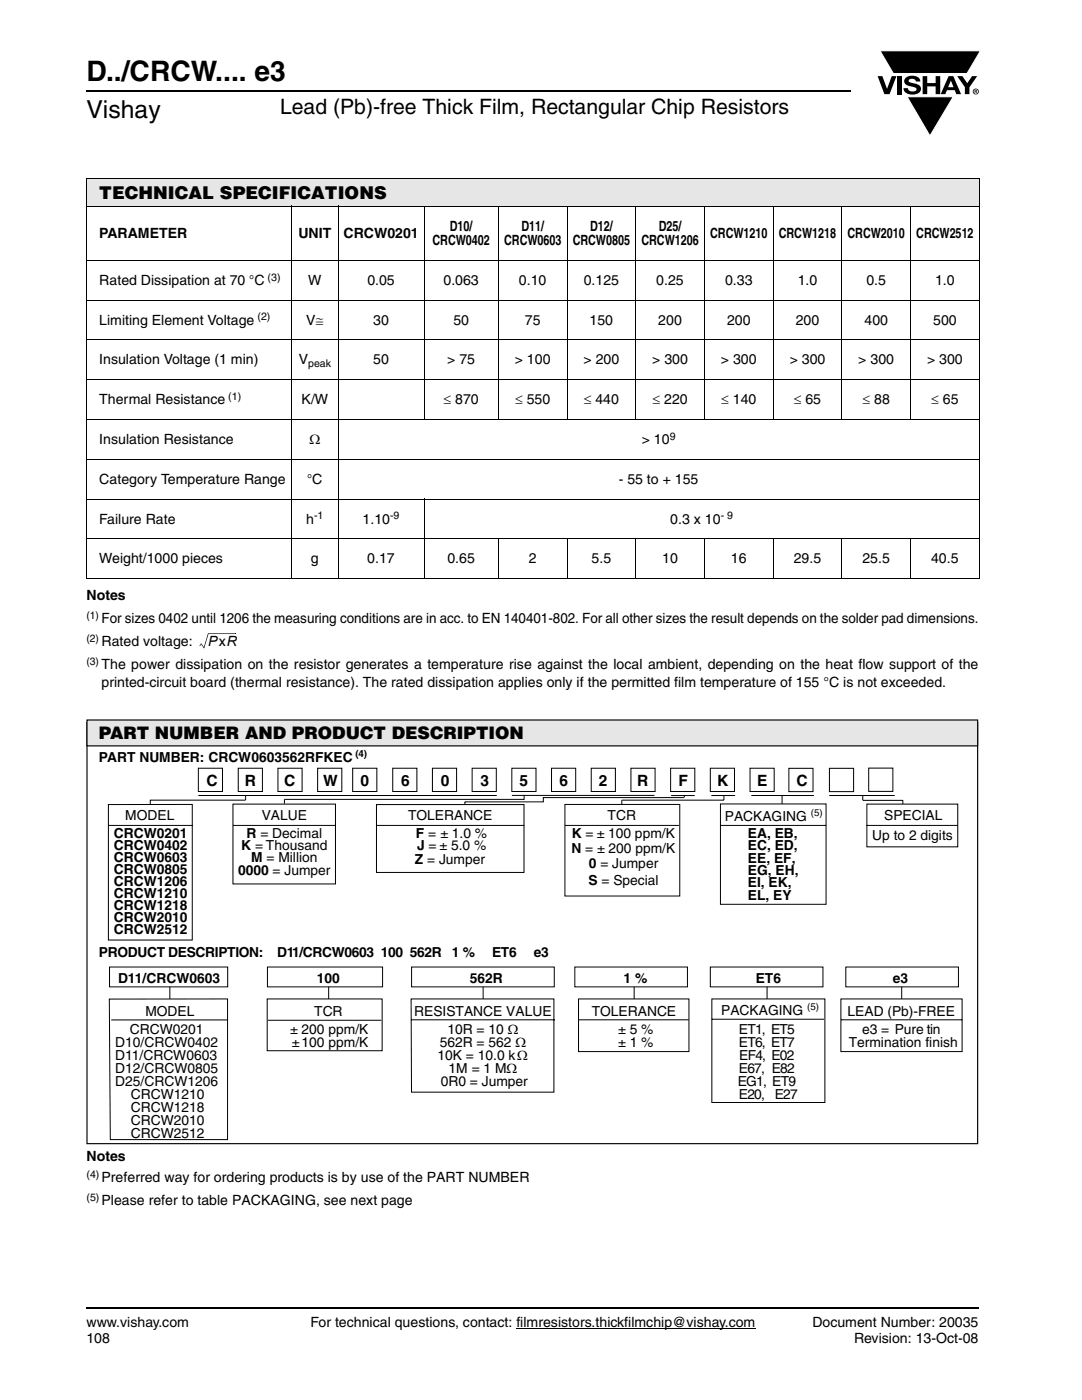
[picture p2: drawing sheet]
<svg xmlns="http://www.w3.org/2000/svg" width="216mm" height="279mm" viewBox="0 0 216 279" stroke-linecap="round" stroke-linejoin="round" font-family="sans-serif">
<defs><g id="words">
<text font-size="5.6" x="17.3" y="16.1">D../CRCW.... e3</text>
<text font-size="4.9" x="17.3" y="23.6">Vishay</text>
<text font-size="4.2" x="55.9" y="22.8">Lead (Pb)-free Thick Film, Rectangular Chip Resistors</text>
<text font-size="3.5" x="19.8" y="39.7">TECHNICAL SPECIFICATIONS</text>
<text font-size="3.4" x="19.7" y="147.5">PART NUMBER AND PRODUCT DESCRIPTION</text>
<g font-size="3.1">
<text x="41.2" y="156.9">C</text>
<text x="48.9" y="156.9">R</text>
<text x="56.7" y="156.9">C</text>
<text x="64.5" y="156.9">W</text>
<text x="71.9" y="156.9">0</text>
<text x="80" y="156.9">6</text>
<text x="88" y="156.9">0</text>
<text x="95.9" y="156.9">3</text>
<text x="103.6" y="156.9">5</text>
<text x="111.6" y="156.9">6</text>
<text x="119.5" y="156.9">2</text>
<text x="127.1" y="156.9">R</text>
<text x="135.4" y="156.9">F</text>
<text x="143.1" y="156.9">K</text>
<text x="151.1" y="156.9">E</text>
<text x="158.9" y="156.9">C</text>
</g>
<g font-size="2.8">
<text x="19.8" y="47.5">PARAMETER</text>
<text x="59.5" y="47.5">UNIT</text>
<text x="68.5" y="47.5">CRCW0201</text>
<text x="89.8" y="46.1">D10/</text>
<text x="104" y="46.1">D11/</text>
<text x="117.8" y="46.1">D12/</text>
<text x="131.4" y="46.1">D25/</text>
<text x="141.7" y="47.5">CRCW1210</text>
<text x="155.4" y="47.5">CRCW1218</text>
<text x="169.1" y="47.5">CRCW2010</text>
<text x="182.8" y="47.5">CRCW2512</text>
<text x="86.3" y="48.9">CRCW0402</text>
<text x="100.6" y="48.9">CRCW0603</text>
<text x="114.3" y="48.9">CRCW0805</text>
<text x="128" y="48.9">CRCW1206</text>
<text x="19.8" y="56.8">Rated Dissipation at 70 °C</text>
<text x="61.5" y="56.8">W</text>
<text x="73.3" y="56.8">0.05</text>
<text x="88.5" y="56.8">0.063</text>
<text x="103.5" y="56.8">0.10</text>
<text x="116.5" y="56.8">0.125</text>
<text x="131" y="56.8">0.25</text>
<text x="144.7" y="56.8">0.33</text>
<text x="159.2" y="56.8">1.0</text>
<text x="172.9" y="56.8">0.5</text>
<text x="186.6" y="56.8">1.0</text>
<text x="19.8" y="64.8">Limiting Element Voltage</text>
<text x="61.1" y="64.8">V≅</text>
<text x="74.5" y="64.8">30</text>
<text x="90.5" y="64.8">50</text>
<text x="104.7" y="64.8">75</text>
<text x="117.6" y="64.8">150</text>
<text x="131.4" y="64.8">200</text>
<text x="145.1" y="64.8">200</text>
<text x="158.8" y="64.8">200</text>
<text x="172.5" y="64.8">400</text>
<text x="186.2" y="64.8">500</text>
<text x="19.8" y="72.7">Insulation Voltage (1 min)</text>
<text x="59.6" y="72.7">V</text>
<text x="74.5" y="72.7">50</text>
<text x="89.2" y="72.7">&gt; 75</text>
<text x="102.7" y="72.7">&gt; 100</text>
<text x="116.4" y="72.7">&gt; 200</text>
<text x="130.1" y="72.7">&gt; 300</text>
<text x="143.9" y="72.7">&gt; 300</text>
<text x="157.6" y="72.7">&gt; 300</text>
<text x="171.3" y="72.7">&gt; 300</text>
<text x="185" y="72.7">&gt; 300</text>
<text x="19.8" y="80.6">Thermal Resistance</text>
<text x="60.2" y="80.6">K/W</text>
<text x="88.5" y="80.6">≤ 870</text>
<text x="102.8" y="80.6">≤ 550</text>
<text x="116.5" y="80.6">≤ 440</text>
<text x="130.2" y="80.6">≤ 220</text>
<text x="143.9" y="80.6">≤ 140</text>
<text x="158.4" y="80.6">≤ 65</text>
<text x="172.1" y="80.6">≤ 88</text>
<text x="185.8" y="80.6">≤ 65</text>
<text x="19.8" y="88.6">Insulation Resistance</text>
<text x="61.7" y="88.6">Ω</text>
<text x="128.1" y="88.6">&gt; 10</text>
<text x="19.8" y="96.5">Category Temperature Range</text>
<text x="61.3" y="96.5">°C</text>
<text x="123.5" y="96.5">- 55 to + 155</text>
<text x="19.8" y="104.5">Failure Rate</text>
<text x="61.1" y="104.5">h</text>
<text x="72.3" y="104.5">1.10</text>
<text x="133.8" y="104.5">0.3 x 10</text>
<text x="19.8" y="112.4">Weight/1000 pieces</text>
<text x="62" y="112.4">g</text>
<text x="73.3" y="112.4">0.17</text>
<text x="89.3" y="112.4">0.65</text>
<text x="105.5" y="112.4">2</text>
<text x="118" y="112.4">5.5</text>
<text x="132.1" y="112.4">10</text>
<text x="145.9" y="112.4">16</text>
<text x="158.4" y="112.4">29.5</text>
<text x="172.1" y="112.4">25.5</text>
<text x="185.8" y="112.4">40.5</text>
<text x="17.3" y="119.8">Notes</text>
<text x="20.3" y="124.4">For sizes 0402 until 1206 the measuring conditions are in acc. to EN 140401-802. For all other sizes the result depends on the solder pad dimensions.</text>
<text x="20.3" y="129">Rated voltage:</text>
<text x="41.6" y="129">PxR</text>
<text x="20.3" y="133.6">The power dissipation on the resistor generates a temperature rise against the local ambient, depending on the heat flow support of the</text>
<text x="20.3" y="137.1">printed-circuit board (thermal resistance). The rated dissipation applies only if the permitted film temperature of 155 °C is not exceeded.</text>
<text x="19.7" y="152.1">PART NUMBER: CRCW0603562RFKEC</text>
<text x="22.7" y="167.2">CRCW0201</text>
<text x="25" y="163.7">MODEL</text>
<text x="49.2" y="167.2">R = Decimal</text>
<text x="52.2" y="163.7">VALUE</text>
<text x="81.4" y="163.7">TOLERANCE</text>
<text x="83" y="167.2">F = ± 1.0 %</text>
<text x="114.1" y="167.2">K = ± 100 ppm/K</text>
<text x="121.3" y="163.7">TCR</text>
<text x="144.6" y="163.8">PACKAGING</text>
<text x="149.2" y="167.2">EA, EB,</text>
<text x="174" y="167.6">Up to 2 digits</text>
<text x="176.4" y="163.7">SPECIAL</text>
<text x="22.7" y="169.6">CRCW0402</text>
<text x="22.7" y="172">CRCW0603</text>
<text x="48.1" y="169.6">K = Thousand</text>
<text x="50.1" y="172">M = Million</text>
<text x="82.8" y="172.4">Z = Jumper</text>
<text x="83.2" y="169.6">J = ± 5.0 %</text>
<text x="114" y="170.3">N = ± 200 ppm/K</text>
<text x="117.5" y="173.3">0 = Jumper</text>
<text x="149.2" y="169.7">EC, ED,</text>
<text x="149.2" y="172.1">EE, EF,</text>
<text x="22.7" y="174.4">CRCW0805</text>
<text x="22.7" y="176.8">CRCW1206</text>
<text x="22.7" y="179.3">CRCW1210</text>
<text x="47.5" y="174.6">0000 = Jumper</text>
<text x="117.4" y="176.6">S = Special</text>
<text x="149.2" y="174.6">EG, EH,</text>
<text x="149.2" y="177.1">EI, EK,</text>
<text x="149.2" y="179.5">EL, EY</text>
<text x="22.7" y="181.7">CRCW1218</text>
<text x="22.7" y="184.1">CRCW2010</text>
<text x="19.7" y="190.9">PRODUCT DESCRIPTION:</text>
<text x="22.7" y="186.5">CRCW2512</text>
<text x="55.3" y="190.9">D11/CRCW0603 100 562R</text>
<text x="90.2" y="190.9">1 %</text>
<text x="98.2" y="190.9">ET6</text>
<text x="106.5" y="190.9">e3</text>
<text x="23.5" y="196.1">D11/CRCW0603</text>
<text x="63.2" y="196.2">100</text>
<text x="93.7" y="196.2">562R</text>
<text x="124.4" y="196.2">1 %</text>
<text x="150.8" y="196.2">ET6</text>
<text x="178.2" y="196.2">e3</text>
<text x="29" y="202.8">MODEL</text>
<text x="62.7" y="202.8">TCR</text>
<text x="82.7" y="202.8">RESISTANCE VALUE</text>
<text x="118.1" y="202.7">TOLERANCE</text>
<text x="143.9" y="202.6">PACKAGING</text>
<text x="169.1" y="202.8">LEAD (Pb)-FREE</text>
<text x="23" y="209">D10/CRCW0402</text>
<text x="25.9" y="206.4">CRCW0201</text>
<text x="57.9" y="206.4">± 200 ppm/K</text>
<text x="58.2" y="209">±100 ppm/K</text>
<text x="87.8" y="209">562R = 562 Ω</text>
<text x="89.3" y="206.4">10R = 10 Ω</text>
<text x="123.4" y="206.4">± 5 %</text>
<text x="123.4" y="209">± 1 %</text>
<text x="147.4" y="206.4">ET1, ET5</text>
<text x="147.4" y="209">ET6, ET7</text>
<text x="169.4" y="209">Termination finish</text>
<text x="172" y="206.4">e3 = Pure tin</text>
<text x="23" y="211.6">D11/CRCW0603</text>
<text x="23" y="214.2">D12/CRCW0805</text>
<text x="87.3" y="211.6">10K = 10.0 kΩ</text>
<text x="89.5" y="214.2">1M = 1 MΩ</text>
<text x="147.4" y="214.2">E67, E82</text>
<text x="147.5" y="211.6">EF4, E02</text>
<text x="23" y="216.8">D25/CRCW1206</text>
<text x="26.1" y="219.3">CRCW1210</text>
<text x="26.1" y="221.9">CRCW1218</text>
<text x="88" y="216.7">0R0 = Jumper</text>
<text x="147.2" y="216.8">EG1, ET9</text>
<text x="147.4" y="219.3">E20,</text>
<text x="154.6" y="219.3">E27</text>
<text x="26.1" y="224.5">CRCW2010</text>
<text x="26.1" y="227.1">CRCW2512</text>
<text x="17.3" y="231.6">Notes</text>
<text x="20.3" y="235.9">Preferred way for ordering products is by use of the PART NUMBER</text>
<text x="20.3" y="240.5">Please refer to table PACKAGING, see next page</text>
<text x="17.3" y="264.9">www.vishay.com</text>
<text x="17.3" y="268.1">108</text>
<text x="61.9" y="264.9">For technical questions, contact: filmresistors.thickfilmchip@vishay.com</text>
<text x="162.1" y="264.9">Document Number: 20035</text>
<text x="170.4" y="268.1">Revision: 13-Oct-08</text>
</g>
<g font-size="2.1">
<text x="53.4" y="56">(3)</text>
<text x="51.4" y="63.9">(2)</text>
<text x="61.5" y="73.2">peak</text>
<text x="45.6" y="79.8">(1)</text>
<text x="133.6" y="87.8">9</text>
<text x="62.7" y="103.6">-1</text>
<text x="77.9" y="103.6">-9</text>
<text x="143.8" y="103.6">- 9</text>
<text x="17.3" y="123.5">(1)</text>
<text x="17.3" y="128.1">(2)</text>
<text x="17.3" y="132.7">(3)</text>
<text x="17.3" y="235">(4)</text>
<text x="17.3" y="239.6">(5)</text>
</g>
<g font-size="1.9">
<text x="70.9" y="151.1">(4)</text>
<text x="161.8" y="162.8">(5)</text>
<text x="161.1" y="201.6">(5)</text>
</g>
</g></defs>
<g fill="#000">
<path d="M175.1 15.2h1l.9 2.5 .9-2.5h1l-1.4 3.6h-1zM175.6 10.1h20l-2.7 4.6h-14.6zM179 15.2h.9v3.6h-.9zM180.8 15.5a2.1 2.1 0 0 1 2.7 .3l.1 .5h-.8a.79 .79 0 0 0-.7-.6 .79 .79 0 0 0-.8 .4l.2 .3 1 .3a1.08 1.08 0 0 1 1.3 1 1.08 1.08 0 0 1-1.1 1.1 1.73 1.73 0 0 1-2.4-1.2h.9a.96 .96 0 0 0 .8 .7 .96 .96 0 0 0 .9-.5 1.31 1.31 0 0 0-1.2-.6 1.03 1.03 0 0 1-1.1-.5 1.03 1.03 0 0 1 .2-1.2zM184.1 15.2h.9v1.4h1.7v-1.4h.9v3.6h-.9v-1.6h-1.7v1.6h-.9zM181 19.3h9.2l-4.6 7.8zM191 15.2h1l1 1.4 1-1.4h1l-1.6 2.2v1.4h-.9v-1.4zM17.1 260.8h.2v.4h-.2z"/>
<path d="M189.7 16.1l-.5 1.3h1.1zM189.3 15.2h.9l1.6 3.6h-1l-.3-.8h-1.5l-.4 .8h-.9z"/>
<path d="M194.6 18v.2h.2v-.1zM194.5 17.9l.4 .1 .1 .1-.2 .2 .2 .3-.3-.3-.1 .3h-.1zM194.2 18.3a.5 .5 0 0 0 1 0 .5 .5 0 0 0-1 0zM194.1 18.3a.6 .6 0 0 1 1.2 0 .6 .6 0 0 1-1.2 0z"/>
</g>
<path d="M175.6 10.1h20l-2.7 4.6h-14.6zM181 19.3h9.2l-4.6 7.8z" fill="none" stroke="#fff" stroke-width=".2"/>
<path d="M103 265.1h47.7" fill="none" stroke="#000" stroke-width=".2"/>
<path d="M17.3 18.2h152.5M17.3 261h178.1" fill="none" stroke="#000" stroke-width=".36"/>
<path d="M17.3 35.7h178.1v5.5h-178.1z" fill="#e6e6e6"/>
<g fill="none" stroke="#000" stroke-width=".2">
<path d="M17.2 35.7h178.3M17.3 35.8v79.6M195.4 35.8v79.6M17.2 41.2h178.3M17.2 52h178.3M17.2 59.9h178.3M58.2 41.1v74.4M67.5 41.1v74.4M84.6 41.1v42.7M99.4 41.1v42.7M113.2 41.1v42.7M126.9 41.1v42.7"/>
<path d="M140.6 41.1v42.7M154.3 41.1v42.7M168 41.1v42.7M181.7 41.1v42.7M17.2 67.8h178.3M17.2 75.8h178.3M17.2 83.7h178.3M17.2 91.7h178.3M17.2 99.6h178.3M84.6 99.5v16M17.2 107.5h178.3M17.2 115.5h178.3"/>
<path d="M99.4 107.4v8.1M113.2 107.4v8.1M126.9 107.4v8.1M140.6 107.4v8.1M154.3 107.4v8.1M168 107.4v8.1M181.7 107.4v8.1M41.5 126.5h5.5"/>
</g>
<path d="M39.8 128.9l.1 .1zM40.1 128.5h.1l-.3 .4h-.1zM40.7 129.3h.1zM40.2 128.4l.6 .9h-.1l-.6-.8zM40.6 129.3l.1 .1zM41.5 126.4l.1 .1-.8 2.8h-.2zM47 126.4l.1 .1z" fill="#000"/>
<path d="M17.3 143.6h177.9v84.8h-177.9z" fill="#fff"/>
<path d="M17.4 144.2h177.7v84h-177.7z" fill="none" stroke="#000" stroke-width=".23"/>
<path d="M17.4 143.7h177.7v5.2h-177.7z" fill="#e6e6e6"/>
<path d="M17.4 143.7h177.7v5.2h-177.7z" fill="none" stroke="#000" stroke-width=".23"/>
<g fill="none" stroke="#000" stroke-width=".2">
<path d="M29.9 159.7h19.1M30 159.7v.9M39.6 153.3h4.8v4.7h-4.8zM39.6 158.8h59.5M47.5 153.3h4.9v4.7h-4.9zM49 158.8v.8M55.5 153.3h4.8v4.7h-4.8zM63.4 153.3h4.8v4.7h-4.8zM70.4 153.3h4.8v4.7h-4.8zM78.4 153.3h4.8v4.7h-4.8zM86.3 153.3h4.8v4.7h-4.8zM94.2 153.3h4.8v4.7h-4.8z"/>
<path d="M102.1 153.3h4.9v4.7h-4.9zM102.1 158.7h28.5M104.6 158.8v.7h-47.8v.9M110.1 153.3h4.8v4.7h-4.8zM118 153.3h4.8v4.7h-4.8zM125.9 153.3h4.8v4.7h-4.8zM133.8 153.3h4.8v4.7h-4.8zM133.9 158.8h4.7M136.4 159.2h-28v.8h-15.6v.5M136.5 158.8v.4M141.7 153.3h4.9v4.7h-4.9zM141.9 158.8h4.8"/>
<path d="M144.5 158.8v.8M144.5 159.7h-20.4v.8M149.7 153.3h4.8v4.7h-4.8zM149.9 158.8h12.5M156 158.8v1.7M157.4 153.3h4.8v4.7h-4.8zM165.5 158.8h13M165.5 153.3h4.8v4.7h-4.8zM172.2 158.8v.9M172.2 159.7h8v.8M173.3 153.3h4.9v4.6h-4.9zM21.6 160.6l16.8-.1v27.1h-16.8z"/>
<path d="M21.6 164.7h16.8M46.5 160.5h20.4v15.9h-20.4zM46.5 164.7h20.5M75.1 164.7h29.5M75.1 160.6h29.5v13.5h-29.5zM112.7 160.5h22.9v18.3h-22.9zM112.7 164.7h22.8M143.8 160.4h21v20.1h-21zM143.8 164.7h21M172.9 164.7h18.2M173 160.5h18.1v8.5h-18.1zM21.8 199.4h23.6v28h-23.4z"/>
<path d="M21.9 193h23.5v4h-23.5zM33.9 197v2.4M53.3 199.4h23v10.3h-23zM53.4 193h22.9v4h-22.9zM65.6 197v2.4M82 199.4h28.5v18.6h-28.4zM82.1 193h28.5v4h-28.5zM96.4 197v2.4M114.7 193h22.5v4h-22.5zM115.4 199.4h22.1v10.5h-22.1zM126.5 197v2.4M141.7 193h22.5v4h-22.5z"/>
<path d="M142 199.4h22.6v20.6h-22.6zM153.1 197v2.4M167.8 199.4h24.2v10.5h-24.2zM168.8 193h22.4v4h-22.4zM179.9 197v2.4M22.2 203.5h23.3M53.5 203.6h22.6M82.1 203.5h28.6M115.5 203.5h21.9M142 203.4h22.4M167.8 203.5h24.2"/>
</g>
<use href="#words"/>
</svg>
